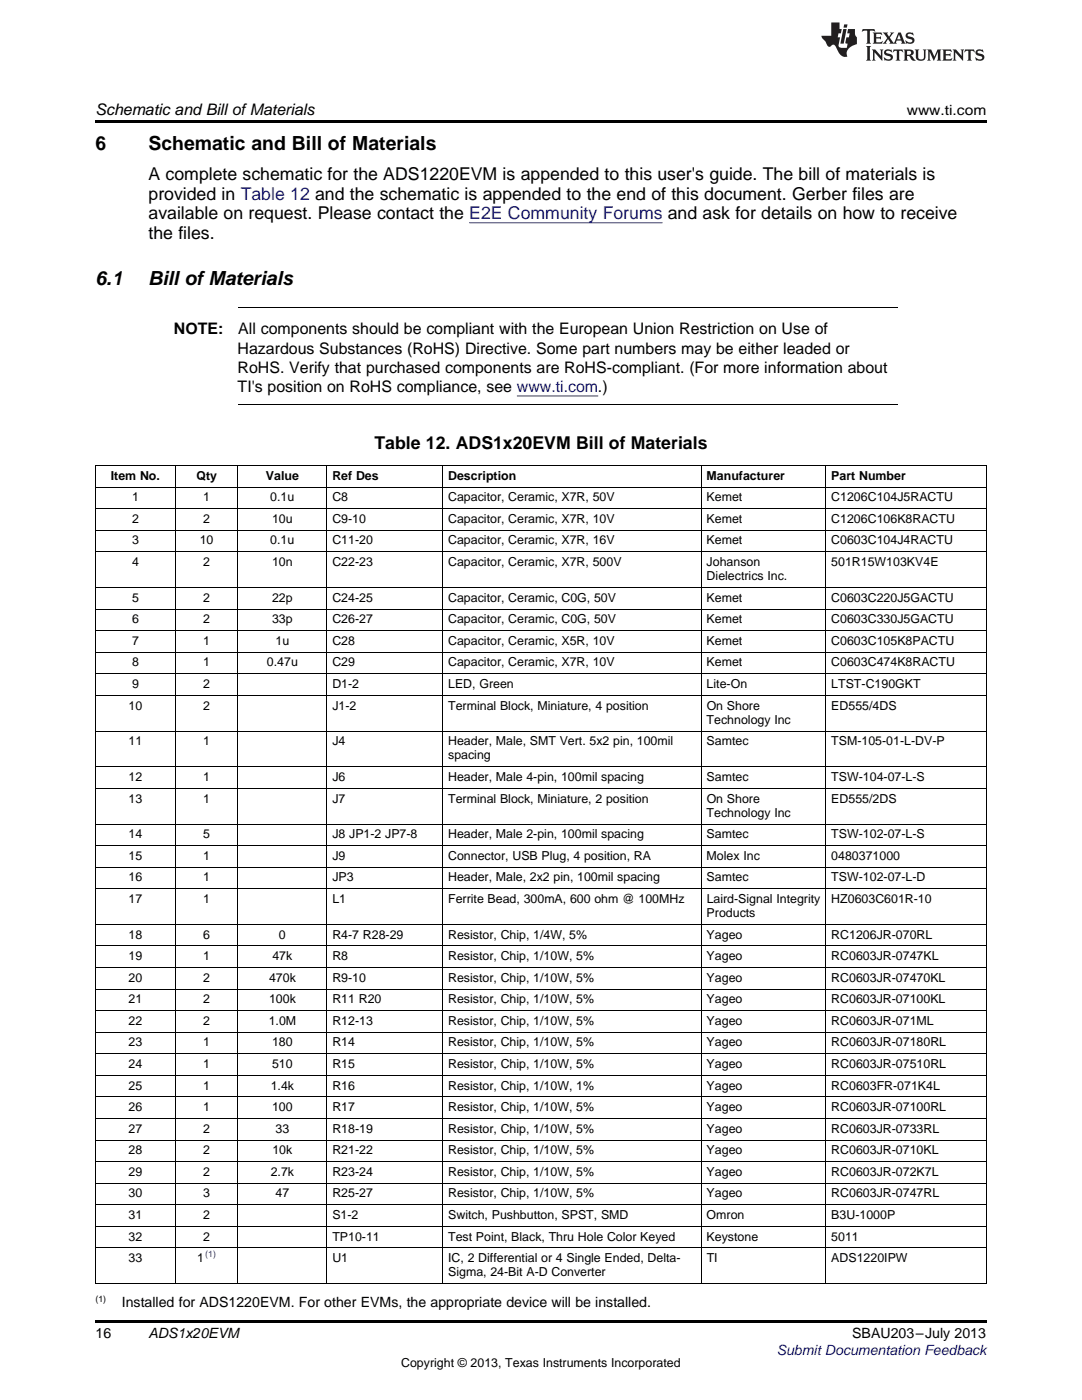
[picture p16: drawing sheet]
<svg xmlns="http://www.w3.org/2000/svg" width="216mm" height="279mm" viewBox="0 0 216 279" stroke-linecap="round" stroke-linejoin="round" font-family="sans-serif">
<defs><g id="words">
<g font-size="3.9">
<text x="19.1" y="30">6</text>
<text x="29.6" y="30">Schematic and Bill of Materials</text>
<text x="19" y="56.8">6.1</text>
<text x="29.6" y="56.8">Bill ofMaterials</text>
</g>
<g font-size="3.5">
<text x="29.6" y="36">A complete schematic for the ADS1220EVM is appended to this user's guide. The bill of materials is</text>
<text x="29.6" y="39.9">provided in Table 12 and the schematic is appended to the end of this document. Gerber files are</text>
<text x="29.6" y="47.6">the files.</text>
<text x="29.6" y="43.7">available on request. Please contact the E2E Community Forums and ask for details on how to receive</text>
<text x="74.7" y="89.6">Table 12. ADS1x20EVM Bill of Materials</text>
</g>
<g font-size="3.2">
<text x="19" y="23">Schematic and Bill ofMaterials</text>
<text x="34.7" y="66.7">NOTE:</text>
<text x="47.4" y="70.6">Hazardous Substances (RoHS) Directive. Some part numbers may be either leaded or</text>
<text x="47.6" y="66.7">All components should be compliant with the European Union Restriction on Use of</text>
<text x="47.4" y="74.4">RoHS. Verify that purchased components are RoHS-compliant. (For more information about</text>
<text x="47.4" y="78.3">TI's position on RoHS compliance, see www.ti.com.)</text>
</g>
<g font-size="2.8">
<text x="180.9" y="23">www.ti.com</text>
<text x="24.3" y="260.9">Installed for ADS1220EVM. For other EVMs, the appropriate device will be installed.</text>
<text x="19.1" y="267">16</text>
<text x="29.6" y="267.1">ADS1x20EVM</text>
<text x="170" y="267.1">SBAU203–July 2013</text>
</g>
<text font-size="2.8" fill="#00f" x="155" y="270.4">Submit Documentation Feedback</text>
<g font-size="2.5">
<text x="22.1" y="95.7">Item No.</text>
<text x="39.2" y="95.7">Qty</text>
<text x="53.1" y="95.7">Value</text>
<text x="66.3" y="95.7">Ref Des</text>
<text x="89.4" y="95.7">Description</text>
<text x="141" y="95.7">Manufacturer</text>
<text x="165.9" y="95.7">Part Number</text>
<text x="26.4" y="100">1</text>
<text x="40.5" y="100">1</text>
<text x="53.9" y="100">0.1u</text>
<text x="66.3" y="100">C8</text>
<text x="89.4" y="100">Capacitor, Ceramic, X7R, 50V</text>
<text x="141" y="100">Kemet</text>
<text x="165.9" y="100">C1206C104J5RACTU</text>
<text x="26.4" y="104.4">2</text>
<text x="40.5" y="104.4">2</text>
<text x="54.3" y="104.4">10u</text>
<text x="66.3" y="104.4">C9-10</text>
<text x="89.4" y="104.4">Capacitor, Ceramic, X7R, 10V</text>
<text x="141" y="104.4">Kemet</text>
<text x="165.9" y="104.4">C1206C106K8RACTU</text>
<text x="26.4" y="108.7">3</text>
<text x="26.4" y="113">4</text>
<text x="39.9" y="108.7">10</text>
<text x="40.5" y="113">2</text>
<text x="53.9" y="108.7">0.1u</text>
<text x="54.3" y="113">10n</text>
<text x="66.3" y="108.7">C11-20</text>
<text x="66.3" y="113">C22-23</text>
<text x="89.4" y="113">Capacitor, Ceramic, X7R, 500V</text>
<text x="89.4" y="108.7">Capacitor, Ceramic, X7R, 16V</text>
<text x="141" y="108.7">Kemet</text>
<text x="141" y="113">Johanson</text>
<text x="165.9" y="108.7">C0603C104J4RACTU</text>
<text x="165.9" y="113">501R15W103KV4E</text>
<text x="141" y="115.8">Dielectrics Inc.</text>
<text x="26.4" y="120.1">5</text>
<text x="26.4" y="124.4">6</text>
<text x="40.5" y="120.1">2</text>
<text x="40.5" y="124.4">2</text>
<text x="54.3" y="120.1">22p</text>
<text x="54.3" y="124.4">33p</text>
<text x="66.3" y="120.1">C24-25</text>
<text x="66.3" y="124.4">C26-27</text>
<text x="89.4" y="120.1">Capacitor, Ceramic, C0G, 50V</text>
<text x="89.4" y="124.4">Capacitor, Ceramic, C0G, 50V</text>
<text x="141" y="120.1">Kemet</text>
<text x="141" y="124.4">Kemet</text>
<text x="165.9" y="120.1">C0603C220J5GACTU</text>
<text x="165.9" y="124.4">C0603C330J5GACTU</text>
<text x="26.4" y="128.7">7</text>
<text x="40.5" y="128.7">1</text>
<text x="55" y="128.7">1u</text>
<text x="66.3" y="128.7">C28</text>
<text x="89.4" y="128.7">Capacitor, Ceramic, X5R, 10V</text>
<text x="141" y="128.7">Kemet</text>
<text x="165.9" y="128.7">C0603C105K8PACTU</text>
<text x="26.4" y="133">8</text>
<text x="26.4" y="137.3">9</text>
<text x="40.5" y="133">1</text>
<text x="40.5" y="137.3">2</text>
<text x="53.3" y="133">0.47u</text>
<text x="66.3" y="137.3">D1-2</text>
<text x="66.3" y="133">C29</text>
<text x="89.4" y="137.3">LED, Green</text>
<text x="89.4" y="133">Capacitor, Ceramic, X7R, 10V</text>
<text x="141" y="133">Kemet</text>
<text x="141" y="137.3">Lite-On</text>
<text x="165.9" y="133">C0603C474K8RACTU</text>
<text x="165.9" y="137.3">LTST-C190GKT</text>
<text x="25.6" y="141.6">10</text>
<text x="40.5" y="141.6">2</text>
<text x="66.3" y="141.6">J1-2</text>
<text x="89.4" y="141.6">Terminal Block, Miniature, 4 position</text>
<text x="141" y="141.6">On Shore</text>
<text x="165.9" y="141.6">ED555/4DS</text>
<text x="25.6" y="148.7">11</text>
<text x="40.5" y="148.7">1</text>
<text x="66.3" y="148.7">J4</text>
<text x="89.4" y="148.7">Header, Male, SMT Vert. 5x2 pin, 100mil</text>
<text x="141" y="148.7">Samtec</text>
<text x="141" y="144.4">Technology Inc</text>
<text x="165.9" y="148.7">TSM-105-01-L-DV-P</text>
<text x="25.6" y="155.9">12</text>
<text x="40.5" y="155.9">1</text>
<text x="66.3" y="155.9">J6</text>
<text x="89.4" y="151.6">spacing</text>
<text x="89.4" y="155.9">Header, Male 4-pin, 100mil spacing</text>
<text x="141" y="155.9">Samtec</text>
<text x="165.9" y="155.9">TSW-104-07-L-S</text>
<text x="25.6" y="160.2">13</text>
<text x="40.5" y="160.2">1</text>
<text x="66.3" y="160.2">J7</text>
<text x="89.4" y="160.2">Terminal Block, Miniature, 2 position</text>
<text x="141" y="160.2">On Shore</text>
<text x="165.9" y="160.2">ED555/2DS</text>
<text x="25.6" y="167.3">14</text>
<text x="40.5" y="167.3">5</text>
<text x="66.3" y="167.3">J8 JP1-2 JP7-8</text>
<text x="89.4" y="167.3">Header, Male 2-pin, 100mil spacing</text>
<text x="141" y="163">Technology Inc</text>
<text x="141" y="167.3">Samtec</text>
<text x="165.9" y="167.3">TSW-102-07-L-S</text>
<text x="25.6" y="171.6">15</text>
<text x="40.5" y="171.6">1</text>
<text x="66.3" y="171.6">J9</text>
<text x="89.4" y="171.6">Connector, USB Plug, 4 position, RA</text>
<text x="141" y="171.6">Molex Inc</text>
<text x="165.9" y="171.6">0480371000</text>
<text x="25.6" y="175.9">16</text>
<text x="40.5" y="175.9">1</text>
<text x="66.3" y="175.9">JP3</text>
<text x="89.4" y="175.9">Header, Male, 2x2 pin, 100mil spacing</text>
<text x="141" y="175.9">Samtec</text>
<text x="165.9" y="175.9">TSW-102-07-L-D</text>
<text x="25.6" y="180.2">17</text>
<text x="40.5" y="180.2">1</text>
<text x="66.3" y="180.2">L1</text>
<text x="89.4" y="180.2">Ferrite Bead, 300mA, 600 ohm @ 100MHz</text>
<text x="141" y="183">Products</text>
<text x="141" y="180.2">Laird-Signal Integrity</text>
<text x="165.9" y="180.2">HZ0603C601R-10</text>
<text x="25.6" y="187.3">18</text>
<text x="25.6" y="191.6">19</text>
<text x="40.5" y="187.3">6</text>
<text x="40.5" y="191.6">1</text>
<text x="54.4" y="191.6">47k</text>
<text x="55.7" y="187.3">0</text>
<text x="66.3" y="187.3">R4-7 R28-29</text>
<text x="66.3" y="191.6">R8</text>
<text x="89.4" y="187.3">Resistor, Chip, 1/4W, 5%</text>
<text x="89.4" y="191.6">Resistor, Chip, 1/10W, 5%</text>
<text x="141" y="187.3">Yageo</text>
<text x="141" y="191.6">Yageo</text>
<text x="165.9" y="187.3">RC1206JR-070RL</text>
<text x="165.9" y="191.6">RC0603JR-0747KL</text>
<text x="25.6" y="195.9">20</text>
<text x="40.5" y="195.9">2</text>
<text x="53.7" y="195.9">470k</text>
<text x="66.3" y="195.9">R9-10</text>
<text x="89.4" y="195.9">Resistor, Chip, 1/10W, 5%</text>
<text x="141" y="195.9">Yageo</text>
<text x="165.9" y="195.9">RC0603JR-07470KL</text>
<text x="25.6" y="200.2">21</text>
<text x="40.5" y="200.2">2</text>
<text x="53.7" y="200.2">100k</text>
<text x="66.3" y="200.2">R11 R20</text>
<text x="89.4" y="200.2">Resistor, Chip, 1/10W, 5%</text>
<text x="141" y="200.2">Yageo</text>
<text x="165.9" y="200.2">RC0603JR-07100KL</text>
<text x="25.6" y="204.5">22</text>
<text x="25.6" y="208.8">23</text>
<text x="40.5" y="204.5">2</text>
<text x="40.5" y="208.8">1</text>
<text x="53.6" y="204.5">1.0M</text>
<text x="54.3" y="208.8">180</text>
<text x="66.3" y="208.8">R14</text>
<text x="66.3" y="204.5">R12-13</text>
<text x="89.4" y="208.8">Resistor, Chip, 1/10W, 5%</text>
<text x="89.4" y="204.5">Resistor, Chip, 1/10W, 5%</text>
<text x="141" y="204.5">Yageo</text>
<text x="141" y="208.8">Yageo</text>
<text x="165.9" y="204.5">RC0603JR-071ML</text>
<text x="165.9" y="208.8">RC0603JR-07180RL</text>
<text x="25.6" y="213.1">24</text>
<text x="40.5" y="213.1">1</text>
<text x="54.3" y="213.1">510</text>
<text x="66.3" y="213.1">R15</text>
<text x="89.4" y="213.1">Resistor, Chip, 1/10W, 5%</text>
<text x="141" y="213.1">Yageo</text>
<text x="165.9" y="213.1">RC0603JR-07510RL</text>
<text x="25.6" y="217.5">25</text>
<text x="25.6" y="221.8">26</text>
<text x="40.5" y="217.5">1</text>
<text x="40.5" y="221.8">1</text>
<text x="54" y="217.5">1.4k</text>
<text x="54.3" y="221.8">100</text>
<text x="66.3" y="221.8">R17</text>
<text x="66.3" y="217.5">R16</text>
<text x="89.4" y="221.8">Resistor, Chip, 1/10W, 5%</text>
<text x="89.4" y="217.5">Resistor, Chip, 1/10W, 1%</text>
<text x="141" y="217.5">Yageo</text>
<text x="141" y="221.8">Yageo</text>
<text x="165.9" y="217.5">RC0603FR-071K4L</text>
<text x="165.9" y="221.8">RC0603JR-07100RL</text>
<text x="25.6" y="226.1">27</text>
<text x="40.5" y="226.1">2</text>
<text x="55" y="226.1">33</text>
<text x="66.3" y="226.1">R18-19</text>
<text x="89.4" y="226.1">Resistor, Chip, 1/10W, 5%</text>
<text x="141" y="226.1">Yageo</text>
<text x="165.9" y="226.1">RC0603JR-0733RL</text>
<text x="25.6" y="230.4">28</text>
<text x="40.5" y="230.4">2</text>
<text x="54.4" y="230.4">10k</text>
<text x="66.3" y="230.4">R21-22</text>
<text x="89.4" y="230.4">Resistor, Chip, 1/10W, 5%</text>
<text x="141" y="230.4">Yageo</text>
<text x="165.9" y="230.4">RC0603JR-0710KL</text>
<text x="25.6" y="234.7">29</text>
<text x="25.6" y="239">30</text>
<text x="40.5" y="234.7">2</text>
<text x="40.5" y="239">3</text>
<text x="54" y="234.7">2.7k</text>
<text x="55" y="239">47</text>
<text x="66.3" y="239">R25-27</text>
<text x="66.3" y="234.7">R23-24</text>
<text x="89.4" y="239">Resistor, Chip, 1/10W, 5%</text>
<text x="89.4" y="234.7">Resistor, Chip, 1/10W, 5%</text>
<text x="141" y="234.7">Yageo</text>
<text x="141" y="239">Yageo</text>
<text x="165.9" y="234.7">RC0603JR-072K7L</text>
<text x="165.9" y="239">RC0603JR-0747RL</text>
<text x="25.6" y="243.3">31</text>
<text x="40.5" y="243.3">2</text>
<text x="66.3" y="243.3">S1-2</text>
<text x="89.4" y="243.3">Switch, Pushbutton, SPST, SMD</text>
<text x="141" y="243.3">Omron</text>
<text x="165.9" y="243.3">B3U-1000P</text>
<text x="25.6" y="247.6">32</text>
<text x="25.6" y="251.9">33</text>
<text x="39.4" y="251.9">1</text>
<text x="40.5" y="247.6">2</text>
<text x="66.3" y="247.6">TP10-11</text>
<text x="66.3" y="251.9">U1</text>
<text x="89.4" y="247.6">Test Point, Black, Thru Hole Color Keyed</text>
<text x="89.4" y="251.9">IC, 2 Differential or 4 Single Ended, Delta-</text>
<text x="141" y="247.6">Keystone</text>
<text x="141" y="251.9">TI</text>
<text x="165.9" y="247.6">5011</text>
<text x="165.9" y="251.9">ADS1220IPW</text>
<text x="89.4" y="254.7">Sigma, 24-Bit A-D Converter</text>
<text x="80" y="272.7">Copyright © 2013, Texas Instruments Incorporated</text>
</g>
<text font-size="1.8" fill="#00f" x="41" y="250.9">(1)</text>
<text font-size="1.8" x="19.1" y="259.8">(1)</text>
</g></defs>
<path d="M19 24h177.8v.6h-177.8zM19 263.5h177.8v.6h-177.8z" fill="#000"/>
<g fill="none" stroke="#000" stroke-width=".2">
<path d="M47.4 61.4h131.7M19 97.2h177.8M19 92.9h177.8M19.1 93v163.2M35 93v163.2M47.4 80.8h131.7M47.4 93v163.2M65.2 93v163.2M88.3 93v163.2M139.9 93v163.2M164.8 93v163.2M196.8 93v163.2"/>
<path d="M19 117.2h177.8M19 110.1h177.8M19 105.8h177.8M19 101.5h177.8M19 138.8h177.8M19 134.5h177.8M19 130.2h177.8M19 125.9h177.8M19 121.5h177.8M19 157.3h177.8M19 153h177.8M19 145.9h177.8"/>
<path d="M19 177.4h177.8M19 173.1h177.8M19 168.8h177.8M19 164.4h177.8M19 197.4h177.8M19 193.1h177.8M19 188.8h177.8M19 184.5h177.8M19 218.9h177.8M19 214.6h177.8M19 210.3h177.8M19 206h177.8"/>
<path d="M19 201.7h177.8M19 236.1h177.8M19 231.8h177.8M19 227.5h177.8M19 223.2h177.8M19 256.2h177.8M19 249h177.8M19 244.7h177.8M19 240.4h177.8"/>
</g>
<g fill="#231f20">
<path d="M172.1 5.8l-.1 .6 .5-.3h.5v.2v2.1l-.2 .3h1l-.2-.3v-2.1v-.2h.6l.4 .3-.1-.6zM174.1 6.5l.3 .4v1.5l-.3 .3h1.9l.1-.5a1.04 1.04 0 0 1-1.3 .1v-.6h.6l.4 .2v-.7l-.4 .2h-.6l.1-.6h.7l.4 .2-.1-.5zM176.1 6.5l.9 1.1-.9 1.1h.8l-.1-.2 .4-.7 .4 .7-.2 .2h1.6l-.2-.2 .1-.4h.9l.2 .4-.2 .2h.9l-.2-.3-.8-1.9h-.5l-.9 2.1-.7-1.1 .8-1h-.8l.1 .3-.3 .5-.4-.6 .2-.2zM179.4 6.9l.3 .9h-.7zM180.9 6.6a.63 .63 0 0 0-.2 .7 .63 .63 0 0 0 .6 .4l.6 .2 .1 .2a.75 .75 0 0 1-.7 .4 .75 .75 0 0 1-.6-.5l.1 .7 .2-.1a1.11 1.11 0 0 0 1.5-.5 1.13 1.13 0 0 0-1.3-.9l-.1-.3a1.04 1.04 0 0 1 1.2 .2l-.1-.6-.2 .1-.5-.1zM172.8 9.2l.3 .3v2.2l-.3 .4h1l-.2-.4v-2.2l.2-.3zM174 9.9l.2 .3v1.5l-.2 .4h.7l-.2-.4v-1.3l1.6 1.7v-1.9l.2-.3h-.7l.2 .3v.9l-1.2-1.2zM176.6 10a.62 .62 0 0 0-.2 .7 .62 .62 0 0 0 .6 .4l.6 .2 .1 .2a.76 .76 0 0 1-.7 .4 .76 .76 0 0 1-.6-.5l.1 .7 .1-.1a1.11 1.11 0 0 0 1.6-.6 1.13 1.13 0 0 0-1.3-.8l-.1-.3a1.04 1.04 0 0 1 1.2 .1l-.1-.5-.2 .1-.5-.2zM178.3 9.9l-.1 .6a.61 .61 0 0 1 .7-.3v1.5l-.2 .4h1l-.3-.4v-1.5a.63 .63 0 0 1 .8 .3l-.1-.6zM180.3 9.9l.2 .3v1.5l-.2 .4h.9l-.2-.2v-.7l.6 .2a.76 .76 0 0 0 1.1 .6l-1-.9a.58 .58 0 0 0 .6-.6 .58 .58 0 0 0-.5-.6zM181 10.2l.1-.1a.45 .45 0 0 1 .6 .1 .45 .45 0 0 1 .1 .5l-.8 .2zM182.5 9.9l.2 .2a2.17 2.17 0 0 0 .4 1.9 .99 .99 0 0 0 1.6-.7v-1.1l.2-.3h-.8l.2 .2a1.92 1.92 0 0 1-.2 1.7 .6 .6 0 0 1-.9-.5v-1.1l.2-.3zM185 9.9l.2 .3v1.5l-.2 .4h.7l-.2-.4v-1.4l.8 1.8 .8-1.8v1.4l-.2 .4h1l-.3-.4v-1.5l.3-.3h-.8l-.7 1.4-.6-1.4zM188 9.9l.2 .3v1.5l-.2 .4h1.8l.2-.6a1.04 1.04 0 0 1-1.3 .2v-.6h.6l.4 .1v-.6l-.4 .2h-.6l.1-.6h.7l.4 .2-.1-.5zM190.1 9.9l.2 .3v1.5l-.2 .4h.7l-.2-.4v-1.3l1.6 1.7v-1.9l.2-.3h-.7l.2 .3v.9l-1.1-1.2zM192.6 9.9l-.1 .6a.61 .61 0 0 1 .7-.3v1.5l-.2 .4h.9l-.2-.4v-1.5a.63 .63 0 0 1 .8 .3l-.2-.6zM194.9 10a.62 .62 0 0 0-.2 .7 .62 .62 0 0 0 .6 .4l.5 .2 .2 .2a.76 .76 0 0 1-.7 .4 .76 .76 0 0 1-.7-.5l.2 .7 .1-.1a1.11 1.11 0 0 0 1.5-.6 1.13 1.13 0 0 0-1.2-.8l-.1-.3a1.04 1.04 0 0 1 1.2 .1l-.2-.5-.2 .1-.5-.2z"/>
<path d="M165.9 4.5v2.6h-2l.1 .4 .8 .9a.91 .91 0 0 0 .9 .9 .56 .56 0 0 1 .5-.4 .56 .56 0 0 1 .5 .3l.4 .8a1.53 1.53 0 0 0 2 1.3 1.54 1.54 0 0 1 1-2.1l.9-.4-.1-1.4a1.52 1.52 0 0 1-.3-1.6h-1.4l-.2 .9h.5l-.1 .8h-.5l-.2 .9v.2l.4 .1-.1 .9a1.93 1.93 0 0 1-1.7-.3l.3-1.8h-.4l.1-.8h.5l.2-.9h-.5v-1.3zM168.3 5.8l-.6 2.9h.7l.5-2.9zM168.4 4.9l-.1 .6h.7l.1-.6z"/>
</g>
<path d="M93.6 44.4h38.6M103.1 79h16.3" fill="none" stroke="#00f" stroke-width=".2"/>
<use href="#words"/>
</svg>
